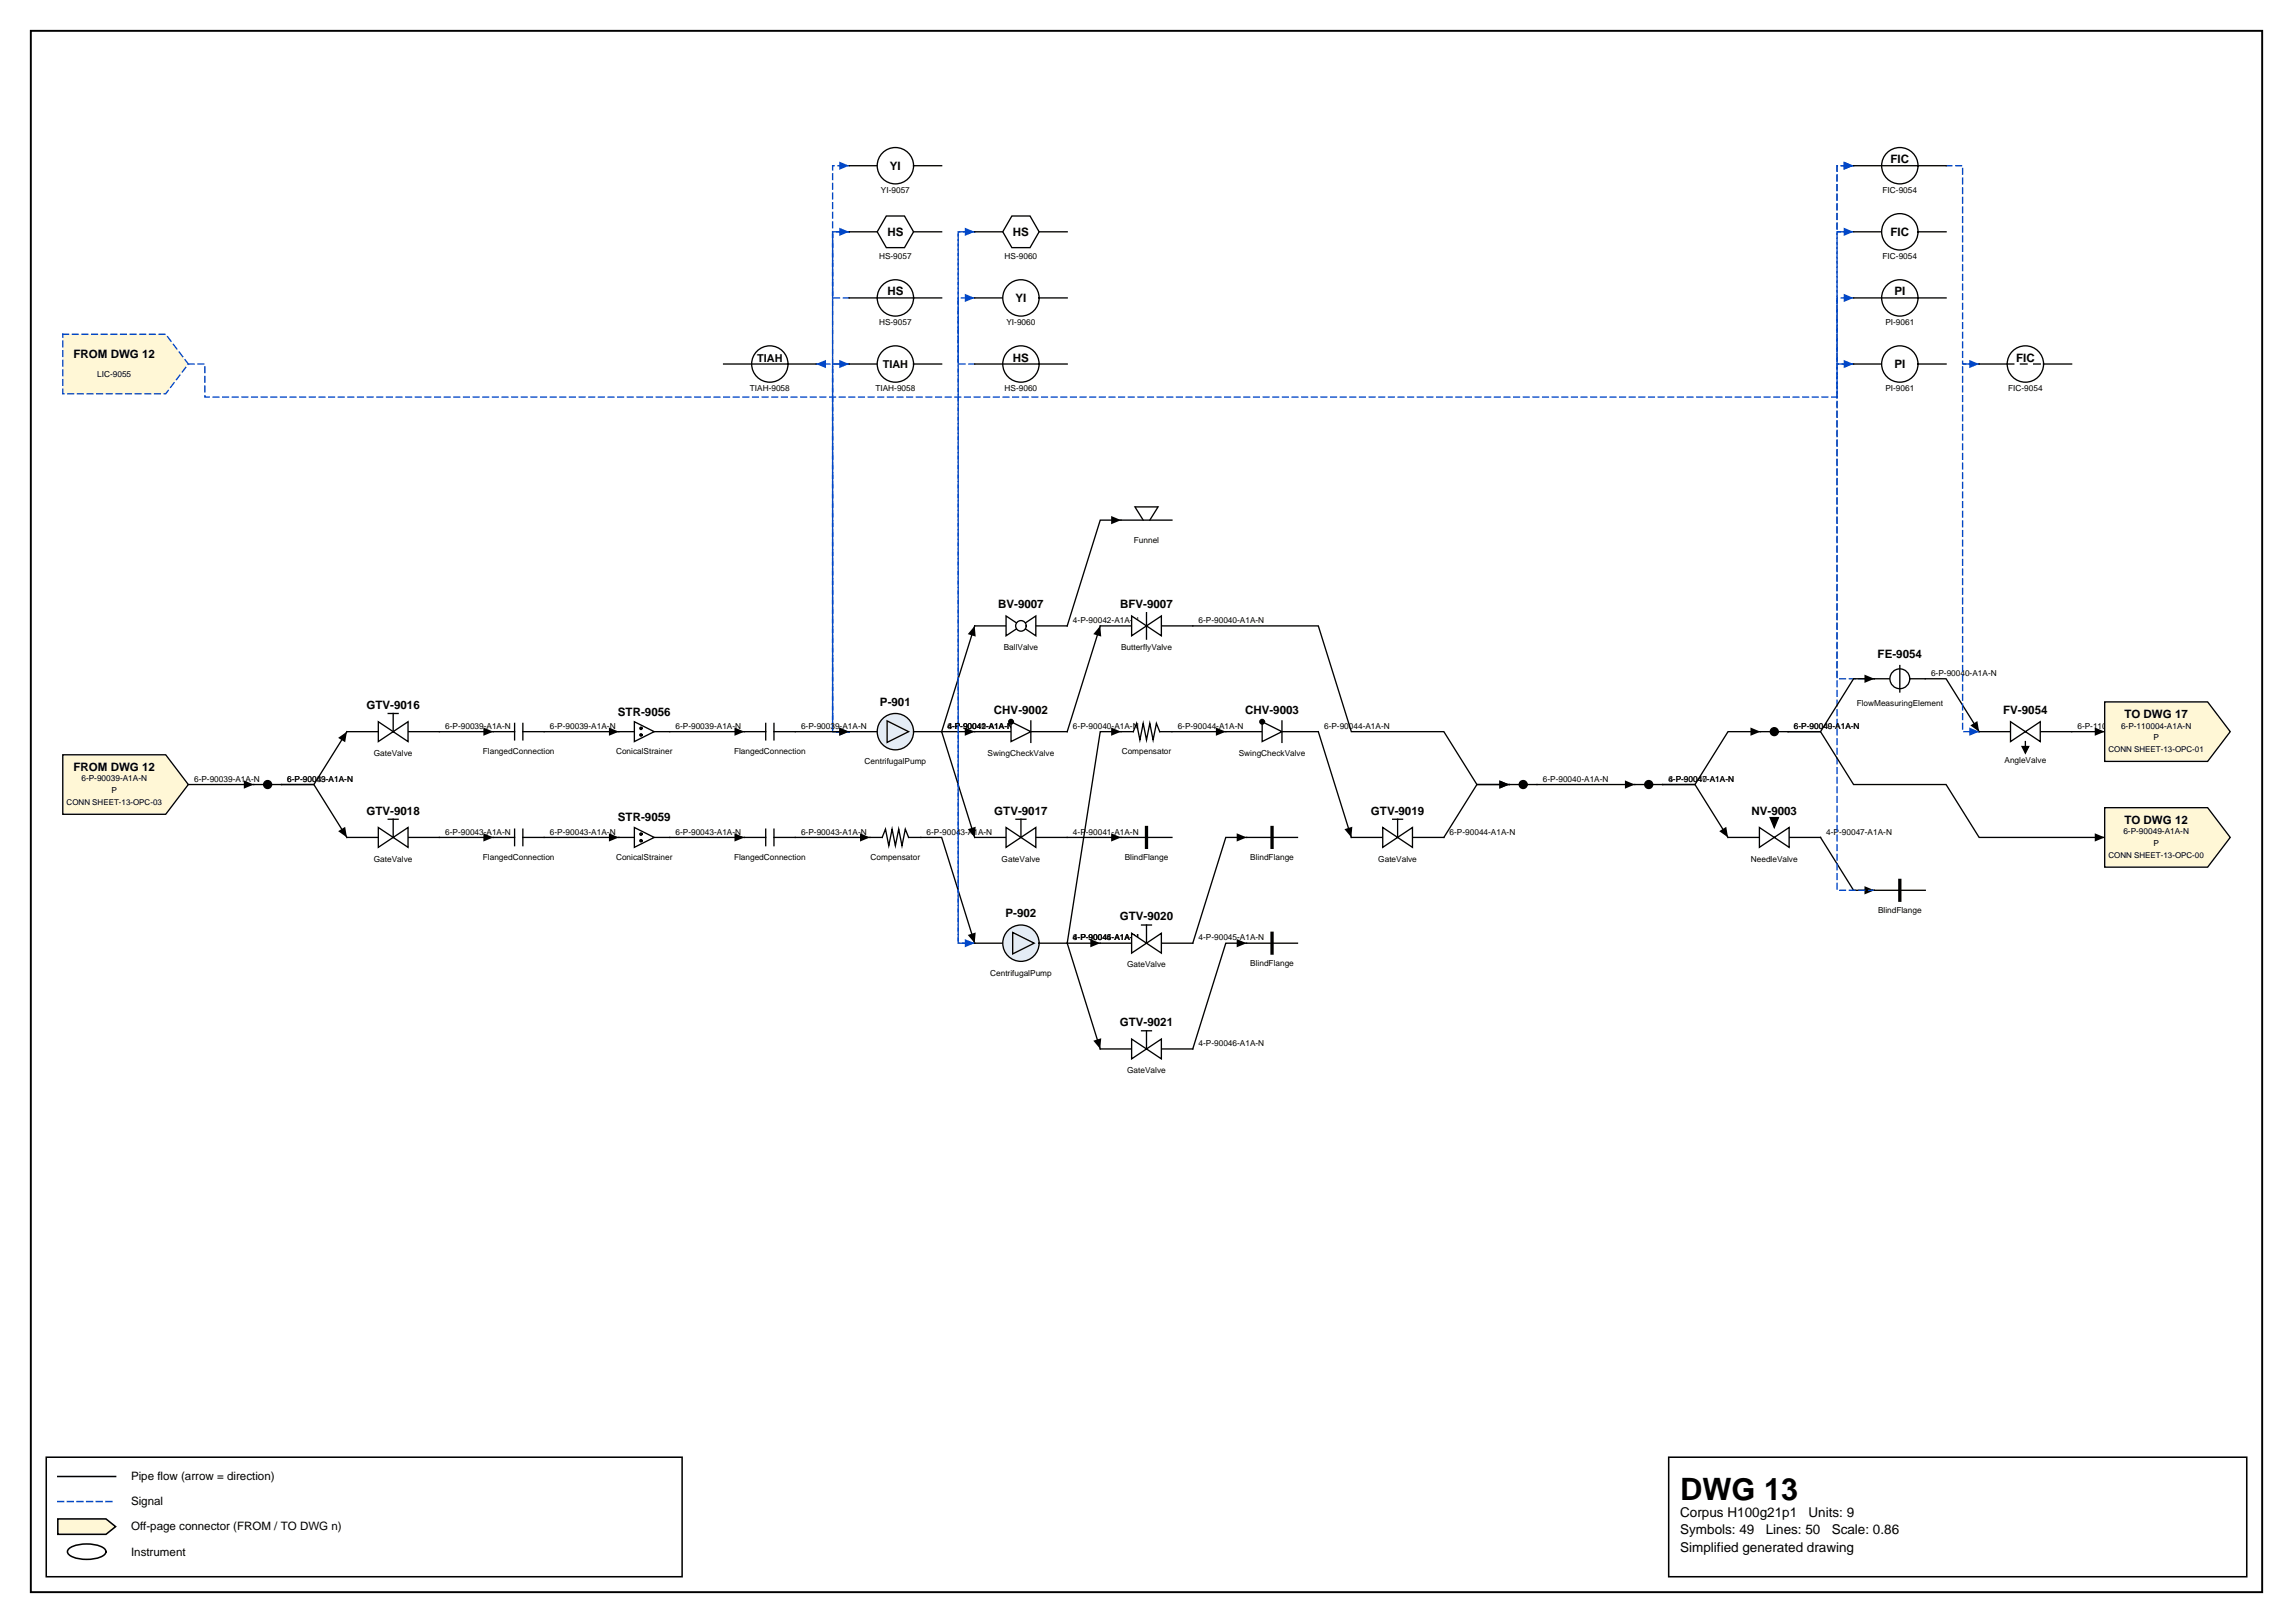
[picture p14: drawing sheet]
<svg xmlns="http://www.w3.org/2000/svg" width="420mm" height="297mm" viewBox="0 0 420 297" stroke-linecap="round" stroke-linejoin="round" font-family="sans-serif">
<defs><g id="words">
<text font-size="5.6" x="307.6" y="274.5">DWG 13</text>
<g font-size="2.5">
<text x="307.6" y="277.6">Corpus H100g21p1</text>
<text x="307.6" y="280.8">Symbols: 49</text>
<text x="323.3" y="280.8">Lines: 50</text>
<text x="331.1" y="277.6">Units: 9</text>
<text x="335.3" y="280.8">Scale: 0.86</text>
<text x="307.6" y="284">Simplified generated drawing</text>
</g>
<g font-size="2.1">
<text x="346.1" y="29.9">FIC</text>
<text x="162.9" y="31.1">YI</text>
<text x="162.5" y="43.2">HS</text>
<text x="185.4" y="43.2">HS</text>
<text x="346.1" y="43.2">FIC</text>
<text x="162.5" y="54.1">HS</text>
<text x="185.9" y="55.3">YI</text>
<text x="346.8" y="54.1">PI</text>
<text x="13.4" y="65.5">FROM DWG 12</text>
<text x="185.4" y="66.2">HS</text>
<text x="346.8" y="67.4">PI</text>
<text x="369.1" y="66.2">FIC</text>
<text x="182.7" y="111.3">BV-9007</text>
<text x="205.1" y="111.3">BFV-9007</text>
<text x="343.8" y="120.4">FE-9054</text>
<text x="67.1" y="129.7">GTV-9016</text>
<text x="113.1" y="131">STR-9056</text>
<text x="161.1" y="129.1">P-901</text>
<text x="182" y="130.7">CHV-9002</text>
<text x="227.9" y="130.7">CHV-9003</text>
<text x="366.8" y="130.7">FV-9054</text>
<text x="388.9" y="131.4">TO DWG 17</text>
<text x="13.4" y="141.1">FROM DWG 12</text>
<text x="67.1" y="149.1">GTV-9018</text>
<text x="182" y="149.1">GTV-9017</text>
<text x="251" y="149.1">GTV-9019</text>
<text x="320.7" y="149.1">NV-9003</text>
<text x="113.1" y="150.3">STR-9059</text>
<text x="388.9" y="150.7">TO DWG 12</text>
<text x="184.1" y="167.9">P-902</text>
<text x="205" y="168.5">GTV-9020</text>
<text x="205" y="187.8">GTV-9021</text>
<text x="24" y="270.9">Pipe flow (arrow = direction)</text>
<text x="24" y="275.5">Signal</text>
<text x="24" y="280.1">Off-page connector (FROM / TO DWG n)</text>
<text x="24" y="284.7">Instrument</text>
</g>
<g font-size="2">
<text x="138.6" y="66.2">TIAH</text>
<text x="161.6" y="67.4">TIAH</text>
</g>
<g font-size="1.5">
<text x="161.3" y="35.3">YI-9057</text>
<text x="344.7" y="35.3">FIC-9054</text>
<text x="160.9" y="47.4">HS-9057</text>
<text x="183.9" y="47.4">HS-9060</text>
<text x="344.7" y="47.4">FIC-9054</text>
<text x="160.9" y="59.5">HS-9057</text>
<text x="184.3" y="59.5">YI-9060</text>
<text x="345.2" y="59.5">PI-9061</text>
<text x="17.8" y="69">LIC-9055</text>
<text x="137.3" y="71.6">TIAH-9058</text>
<text x="160.3" y="71.6">TIAH-9058</text>
<text x="183.9" y="71.6">HS-9060</text>
<text x="345.2" y="71.6">PI-9061</text>
<text x="367.7" y="71.6">FIC-9054</text>
<text x="207.6" y="99.3">Funnel</text>
<text x="183.8" y="119">BallValve</text>
<text x="196.4" y="114">4-P-90042-A1A-N</text>
<text x="205.2" y="119">ButterflyValve</text>
<text x="219.4" y="114">6-P-90040-A1A-N</text>
<text x="353.5" y="123.7">6-P-90040-A1A-N</text>
<text x="339.9" y="129.3">FlowMeasuringElement</text>
<text x="81.5" y="133.4">6-P-90039-A1A-N</text>
<text x="100.7" y="133.4">6-P-90039-A1A-N</text>
<text x="123.7" y="133.4">6-P-90039-A1A-N</text>
<text x="146.7" y="133.4">6-P-90039-A1A-N</text>
<text x="173.5" y="133.4">4-P-90041-A1A-N</text>
<text x="173.5" y="133.4">4-P-90042-A1A-N</text>
<text x="173.5" y="133.4">6-P-90040-A1A-N</text>
<text x="196.4" y="133.4">6-P-90040-A1A-N</text>
<text x="215.6" y="133.4">6-P-90044-A1A-N</text>
<text x="242.4" y="133.4">6-P-90044-A1A-N</text>
<text x="328.4" y="133.4">6-P-90049-A1A-N</text>
<text x="328.4" y="133.4">6-P-90040-A1A-N</text>
<text x="380.3" y="133.4">6-P-110004-A1A-N</text>
<text x="386" y="137.7">CONN SHEET-13-OPC-01</text>
<text x="388.3" y="133.3">6-P-110004-A1A-N</text>
<text x="394.2" y="135.5">P</text>
<text x="14.9" y="143">6-P-90039-A1A-N</text>
<text x="35.5" y="143.1">6-P-90039-A1A-N</text>
<text x="52.6" y="143.1">6-P-90039-A1A-N</text>
<text x="52.6" y="143.1">6-P-90043-A1A-N</text>
<text x="68.5" y="138.3">GateValve</text>
<text x="88.4" y="138">FlangedConnection</text>
<text x="112.8" y="138">ConicalStrainer</text>
<text x="134.4" y="138">FlangedConnection</text>
<text x="158.3" y="139.9">CentrifugalPump</text>
<text x="180.8" y="138.3">SwingCheckValve</text>
<text x="205.4" y="138">Compensator</text>
<text x="226.8" y="138.3">SwingCheckValve</text>
<text x="282.5" y="143.1">6-P-90040-A1A-N</text>
<text x="305.4" y="143.1">4-P-90047-A1A-N</text>
<text x="305.4" y="143.1">6-P-90040-A1A-N</text>
<text x="367" y="139.6">AngleValve</text>
<text x="12.2" y="147.4">CONN SHEET-13-OPC-03</text>
<text x="20.4" y="145.2">P</text>
<text x="81.5" y="152.7">6-P-90043-A1A-N</text>
<text x="100.7" y="152.7">6-P-90043-A1A-N</text>
<text x="123.7" y="152.7">6-P-90043-A1A-N</text>
<text x="146.7" y="152.7">6-P-90043-A1A-N</text>
<text x="169.6" y="152.7">6-P-90043-A1A-N</text>
<text x="196.4" y="152.7">4-P-90041-A1A-N</text>
<text x="265.4" y="152.7">6-P-90044-A1A-N</text>
<text x="334.4" y="152.7">4-P-90047-A1A-N</text>
<text x="388.7" y="152.7">6-P-90049-A1A-N</text>
<text x="394.2" y="154.9">P</text>
<text x="68.5" y="157.7">GateValve</text>
<text x="88.4" y="157.4">FlangedConnection</text>
<text x="112.8" y="157.4">ConicalStrainer</text>
<text x="134.4" y="157.4">FlangedConnection</text>
<text x="159.4" y="157.4">Compensator</text>
<text x="183.4" y="157.7">GateValve</text>
<text x="205.9" y="157.4">BlindFlange</text>
<text x="228.9" y="157.4">BlindFlange</text>
<text x="252.3" y="157.7">GateValve</text>
<text x="320.5" y="157.7">NeedleValve</text>
<text x="386" y="157.1">CONN SHEET-13-OPC-00</text>
<text x="343.8" y="167.1">BlindFlange</text>
<text x="196.4" y="172.1">6-P-90044-A1A-N</text>
<text x="196.4" y="172.1">4-P-90046-A1A-N</text>
<text x="196.4" y="172.1">4-P-90045-A1A-N</text>
<text x="219.4" y="172.1">4-P-90045-A1A-N</text>
<text x="181.3" y="178.6">CentrifugalPump</text>
<text x="206.4" y="177.1">GateValve</text>
<text x="228.9" y="176.8">BlindFlange</text>
<text x="219.4" y="191.4">4-P-90046-A1A-N</text>
<text x="206.4" y="196.4">GateValve</text>
</g>
</g></defs>
<path d="M5.6 5.6h408.6v285.8h-408.6z" fill="none" stroke="#000" stroke-width=".35"/>
<path d="M8.5 266.7h116.4v21.9h-116.4zM10.6 270.2h10.6M305.5 266.7h105.8v21.9h-105.8z" fill="none" stroke="#000" stroke-width=".28"/>
<path d="M10.6 274.8h10.6" fill="none" stroke="#0046c8" stroke-width=".28" stroke-dasharray="1.1 .7"/>
<path d="M10.6 278h8.8l1.8 1.4-1.8 1.4h-8.8z" fill="#fff7d6" stroke="#000" stroke-width=".28"/>
<path d="M12.7 283.4a6.7 6.7 0 0 1 6.3 0 .72 .72 0 0 1 0 1.2 6.7 6.7 0 0 1-6.3 0 .72 .72 0 0 1 0-1.2z" fill="none" stroke="#000" stroke-width=".28"/>
<path d="M34.5 66.6h3v6.1h298.8v-42.4h3.1" fill="none" stroke="#0046c8" stroke-width=".24" stroke-dasharray="1.1 .7"/>
<path d="M337.5 29.6l1.9 .7-1.9 .8z" fill="#0046c8"/>
<path d="M214.6 133.9h9.8M195.4 153.3h9.8M333.3 153.3l6.1 9.6h3.8" fill="none" stroke="#000" stroke-width=".24"/>
<path d="M222.6 133.1l1.8 .8-1.8 .8zM203.4 152.5l1.8 .8-1.8 .7zM341.4 162.2l1.8 .7-1.8 .8z" fill="#000"/>
<path d="M178.4 66.6h-3v-24.2h3" fill="none" stroke="#0046c8" stroke-width=".24" stroke-dasharray="1.1 .7"/>
<path d="M176.6 41.7l1.8 .7-1.8 .8z" fill="#0046c8"/>
<path d="M205.2 95.2h-3.8l-6 19.4M201.4 114.6l-6 19.3M218.4 114.6h23l6 19.3h16.9l6.1 9.7h5.9h-5.9l-6.1 9.7M80.5 133.9h9.8M122.6 133.9h13.7" fill="none" stroke="#000" stroke-width=".24"/>
<path d="M203.4 94.4l1.8 .8-1.8 .7zM201.4 114.6l.2 1.9-1.4-.4zM88.5 133.1l1.8 .8-1.8 .8zM134.5 133.1l1.8 .8-1.8 .8zM274.5 142.8l1.8 .8-1.8 .7z" fill="#000"/>
<path d="M155.5 66.6h-6.1" fill="none" stroke="#0046c8" stroke-width=".24" stroke-dasharray="1.1 .7"/>
<path d="M149.4 66.6l1.8-.7v1.5z" fill="#0046c8"/>
<path d="M356.3 30.3h3v36.3h3" fill="none" stroke="#0046c8" stroke-width=".24" stroke-dasharray="1.1 .7"/>
<path d="M360.5 65.9l1.8 .7-1.8 .8z" fill="#0046c8"/>
<path d="M241.4 133.9l6 19.4M34.5 143.6h12" fill="none" stroke="#000" stroke-width=".24"/>
<path d="M44.6 142.8l1.9 .8-1.9 .7zM246.1 151.8l1.5-.5-.2 2z" fill="#000"/>
<path d="M339.4 66.6h-3.1v-12.1h3.1" fill="none" stroke="#0046c8" stroke-width=".24" stroke-dasharray="1.1 .7"/>
<path d="M337.5 53.8l1.9 .7-1.9 .8z" fill="#0046c8"/>
<path d="M343.2 124.2h-6.9v-81.8h3.1" fill="none" stroke="#0046c8" stroke-width=".24" stroke-dasharray="1.1 .7"/>
<path d="M337.5 41.7l1.9 .7-1.9 .8z" fill="#0046c8"/>
<path d="M205.2 133.9h-3.8l-6 38.7M352.5 124.2h3.8l6 9.7M80.5 153.3h9.8" fill="none" stroke="#000" stroke-width=".24"/>
<path d="M203.4 133.1l1.8 .8-1.8 .8zM360.7 132.8l1.3-.8 .3 1.9zM88.5 152.5l1.8 .8-1.8 .7z" fill="#000"/>
<path d="M178.4 172.6h-3v-118.1h3" fill="none" stroke="#0046c8" stroke-width=".24" stroke-dasharray="1.1 .7"/>
<path d="M176.6 53.8l1.8 .7-1.8 .8z" fill="#0046c8"/>
<path d="M178.4 114.6l-6 19.3M63.5 133.9l-6 9.7h-6h6l6 9.7M172.4 133.9l6 19.4M172.4 133.9h6M145.6 153.3h13.7M201.4 172.6h-6l6 19.4" fill="none" stroke="#000" stroke-width=".24"/>
<path d="M178.4 114.6l.2 1.9-1.4-.4zM61.9 135l1.6-1.1-.3 1.9zM176.6 133.1l1.8 .8-1.8 .8zM61.9 152.1l1.3-.8 .3 2zM157.5 152.5l1.8 .8-1.8 .7zM177.2 151.8l1.4-.5-.2 2zM199.6 171.9l1.8 .7-1.8 .8zM200.2 190.5l1.4-.5-.2 2z" fill="#000"/>
<path d="M155.5 133.9h-3.1v-67.3h3.1" fill="none" stroke="#0046c8" stroke-width=".24" stroke-dasharray="1.1 .7"/>
<path d="M153.6 65.9l1.9 .7-1.9 .8z" fill="#0046c8"/>
<path d="M155.5 133.9h-3.1v-103.6h3.1" fill="none" stroke="#0046c8" stroke-width=".24" stroke-dasharray="1.1 .7"/>
<path d="M153.6 29.6l1.9 .7-1.9 .8z" fill="#0046c8"/>
<path d="M281.4 143.6h17.9" fill="none" stroke="#000" stroke-width=".24"/>
<path d="M297.5 142.8l1.8 .8-1.8 .7z" fill="#000"/>
<path d="M155.5 54.5h-3.1v-12.1h3.1" fill="none" stroke="#0046c8" stroke-width=".24" stroke-dasharray="1.1 .7"/>
<path d="M153.6 41.7l1.9 .7-1.9 .8z" fill="#0046c8"/>
<path d="M155.5 42.4h-3.1v91.5h3.1" fill="none" stroke="#0046c8" stroke-width=".24" stroke-dasharray="1.1 .7"/>
<path d="M153.6 133.1l1.9 .8-1.9 .8z" fill="#0046c8"/>
<path d="M145.6 133.9h9.9M99.6 153.3h13.7M122.6 153.3h13.7" fill="none" stroke="#000" stroke-width=".24"/>
<path d="M153.6 133.1l1.9 .8-1.9 .8zM111.5 152.5l1.8 .8-1.8 .7zM134.5 152.5l1.8 .8-1.8 .7z" fill="#000"/>
<path d="M343.2 162.9h-6.9v-96.3h3.1" fill="none" stroke="#0046c8" stroke-width=".24" stroke-dasharray="1.1 .7"/>
<path d="M337.5 65.9l1.9 .7-1.9 .8z" fill="#0046c8"/>
<path d="M99.6 133.9h13.7M322.3 133.9h-5.9l-6.1 9.7h-5.9h5.9l6.1 9.7M343.2 124.2h-3.8l-6.1 9.7h-5.9h5.9l6.1 9.7h16.9l6 9.7h23M168.6 153.3h3.8l6 19.3M228.2 172.6h-3.8l-6 19.4" fill="none" stroke="#000" stroke-width=".24"/>
<path d="M111.5 133.1l1.8 .8-1.8 .8zM320.5 133.1l1.8 .8-1.8 .8zM341.4 123.5l1.8 .7-1.8 .8zM314.8 152.1l1.2-.8 .4 2zM383.5 152.5l1.8 .8-1.8 .7zM177.2 171.1l1.4-.4-.2 1.9zM226.4 171.9l1.8 .7-1.8 .8z" fill="#000"/>
<path d="M178.4 42.4h-3v130.2h3" fill="none" stroke="#0046c8" stroke-width=".24" stroke-dasharray="1.1 .7"/>
<path d="M176.6 171.9l1.8 .7-1.8 .8z" fill="#0046c8"/>
<path d="M339.4 42.4h-3.1v-12.1h3.1" fill="none" stroke="#0046c8" stroke-width=".24" stroke-dasharray="1.1 .7"/>
<path d="M337.5 29.6l1.9 .7-1.9 .8z" fill="#0046c8"/>
<path d="M379.3 133.9h6M228.2 153.3h-3.8l-6 19.3" fill="none" stroke="#000" stroke-width=".24"/>
<path d="M383.5 133.1l1.8 .8-1.8 .8zM226.4 152.5l1.8 .8-1.8 .7z" fill="#000"/>
<path d="M362.3 66.6h-3v67.3h3" fill="none" stroke="#0046c8" stroke-width=".24" stroke-dasharray="1.1 .7"/>
<path d="M360.5 133.1l1.8 .8-1.8 .8z" fill="#0046c8"/>
<path d="M11.5 61.2h18.8l4.2 5.4-4.2 5.5h-18.8z" fill="#fff7d6" stroke="#0046c8" stroke-width=".24" stroke-dasharray="1.1 .7"/>
<path d="M178.4 153.3h5.8M189.6 153.3h5.8" fill="none" stroke="#000" stroke-width=".24"/>
<path d="M184.2 151.4l5.4 3.7v-3.7l-5.4 3.7z" fill="#fff" stroke="#000" stroke-width=".24"/>
<path d="M186 149.9h1.8M186.9 149.9v3.4M316.4 153.3h5.7M327.6 153.3h5.7" fill="none" stroke="#000" stroke-width=".24"/>
<path d="M322.1 151.4l5.5 3.7v-3.7l-5.5 3.7z" fill="#fff" stroke="#000" stroke-width=".24"/>
<path d="M324.1 149.6h1.5l-.8 1.8z" fill="#000" stroke="#000" stroke-width=".24"/>
<path d="M178.4 66.6h5.2M190.2 66.6h5.2M205.2 133.9h2.3l.6-1.5 .6 3 .6-3 .6 3 .6-3 .6 3 .6-3 .6 1.5h2.3" fill="none" stroke="#000" stroke-width=".24"/>
<circle cx="186.9" cy="66.6" r="3.3" fill="#fff" stroke="#000" stroke-width=".24"/>
<path d="M183.6 66.6h6.6M178.4 114.6h5.8M189.6 114.6h5.8" fill="none" stroke="#000" stroke-width=".24"/>
<g fill="#fff" stroke="#000" stroke-width=".24">
<path d="M184.2 112.7l5.4 3.7v-3.7l-5.4 3.7z"/>
<circle cx="186.9" cy="114.5" r=".97"/>
</g>
<path d="M178.4 133.9h6.7M188.7 133.9h6.7" fill="none" stroke="#000" stroke-width=".24"/>
<path d="M185.1 132.1l3.6 1.8-3.6 1.8z" fill="#fff" stroke="#000" stroke-width=".24"/>
<path d="M113.3 133.9h2.8M119.8 133.9h2.8M188.7 131.9v4" fill="none" stroke="#000" stroke-width=".24"/>
<circle cx="185.1" cy="132.1" r=".42" fill="#000" stroke="#000" stroke-width=".24"/>
<path d="M116.1 132.1l3.7 1.8-3.7 1.8z" fill="#fff" stroke="#000" stroke-width=".24"/>
<g fill="#000" stroke="#000" stroke-width=".24">
<circle cx="117.4" cy="134.5" r=".21"/>
<circle cx="117.4" cy="133.3" r=".21"/>
</g>
<path d="M385.3 128.5h18.9l4.1 5.4-4.1 5.5h-18.9z" fill="#fff7d6" stroke="#000" stroke-width=".24"/>
<path d="M201.4 114.6h5.8M212.6 114.6h5.8" fill="none" stroke="#000" stroke-width=".24"/>
<path d="M207.2 112.7l5.4 3.7v-3.7l-5.4 3.7z" fill="#fff" stroke="#000" stroke-width=".24"/>
<path d="M178.4 54.5h5.2M190.2 54.5h5.2M209.9 112.1v4.9M205.2 153.3h9.4" fill="none" stroke="#000" stroke-width=".24"/>
<path d="M209.9 151.4v3.7" fill="none" stroke="#000" stroke-width=".6"/>
<circle cx="186.9" cy="54.5" r="3.3" fill="#fff" stroke="#000" stroke-width=".24"/>
<path d="M63.5 133.9h5.8M74.7 133.9h5.8" fill="none" stroke="#000" stroke-width=".24"/>
<path d="M69.3 132.1l5.4 3.6v-3.6l-5.4 3.6z" fill="#fff" stroke="#000" stroke-width=".24"/>
<path d="M71.1 130.6h1.8M72 130.6v3.3M228.2 172.6h9.3" fill="none" stroke="#000" stroke-width=".24"/>
<path d="M232.9 170.8v3.6" fill="none" stroke="#000" stroke-width=".6"/>
<path d="M385.3 147.8h18.9l4.1 5.5-4.1 5.4h-18.9z" fill="#fff7d6" stroke="#000" stroke-width=".24"/>
<path d="M247.4 153.3h5.8M258.6 153.3h5.7" fill="none" stroke="#000" stroke-width=".24"/>
<path d="M253.2 151.4l5.4 3.7v-3.7l-5.4 3.7z" fill="#fff" stroke="#000" stroke-width=".24"/>
<path d="M155.5 66.6h5.1M167.3 66.6h5.1M255 149.9h1.8M255.9 149.9v3.4" fill="none" stroke="#000" stroke-width=".24"/>
<circle cx="163.9" cy="66.6" r="3.3" fill="#fff" stroke="#000" stroke-width=".24"/>
<path d="M339.4 30.3h5.1M351.2 30.3h5.1" fill="none" stroke="#000" stroke-width=".24"/>
<circle cx="347.8" cy="30.3" r="3.3" fill="#fff" stroke="#000" stroke-width=".24"/>
<path d="M344.5 30.3h6.7" fill="none" stroke="#000" stroke-width=".24"/>
<path d="M11.5 138.1h18.8l4.2 5.5-4.2 5.4h-18.8z" fill="#fff7d6" stroke="#000" stroke-width=".24"/>
<path d="M224.4 133.9h6.7M234.7 133.9h6.7" fill="none" stroke="#000" stroke-width=".24"/>
<path d="M231.1 132.1l3.6 1.8-3.6 1.8z" fill="#fff" stroke="#000" stroke-width=".24"/>
<path d="M339.4 66.6h5.1M351.2 66.6h5.1M234.7 131.9v4" fill="none" stroke="#000" stroke-width=".24"/>
<circle cx="231.1" cy="132.1" r=".42" fill="#000" stroke="#000" stroke-width=".24"/>
<circle cx="347.8" cy="66.6" r="3.3" fill="#fff" stroke="#000" stroke-width=".24"/>
<path d="M339.4 54.5h5.1M351.2 54.5h5.1" fill="none" stroke="#000" stroke-width=".24"/>
<circle cx="347.8" cy="54.5" r="3.3" fill="#fff" stroke="#000" stroke-width=".24"/>
<path d="M344.5 54.5h6.7M343.2 124.2h2.8M349.6 124.2h2.9" fill="none" stroke="#000" stroke-width=".24"/>
<circle cx="347.8" cy="124.2" r="1.82" fill="#fff" stroke="#000" stroke-width=".24"/>
<path d="M347.8 121.8v4.8M63.5 153.3h5.8M74.7 153.3h5.8" fill="none" stroke="#000" stroke-width=".24"/>
<path d="M69.3 151.4l5.4 3.7v-3.7l-5.4 3.7z" fill="#fff" stroke="#000" stroke-width=".24"/>
<path d="M71.1 149.9h1.8M72 149.9v3.4M228.2 153.3h9.3M178.4 172.6h5.2M190.2 172.6h5.2" fill="none" stroke="#000" stroke-width=".24"/>
<path d="M232.9 151.4v3.7" fill="none" stroke="#000" stroke-width=".6"/>
<circle cx="186.9" cy="172.6" r="3.3" fill="#e2ecf7" stroke="#000" stroke-width=".24"/>
<path d="M155.5 133.9h5.1M167.3 133.9h5.1M46.5 143.6h5M136.3 153.3h3.9M140.2 151.8v3M141.7 153.3h3.9M141.7 151.8v3M185.4 170.7l3.9 1.9-3.9 2z" fill="none" stroke="#000" stroke-width=".24"/>
<circle cx="49" cy="143.6" r=".73" fill="#000" stroke="#000" stroke-width=".24"/>
<circle cx="163.9" cy="133.9" r="3.3" fill="#e2ecf7" stroke="#000" stroke-width=".24"/>
<path d="M155.5 54.5h5.1M167.3 54.5h5.1M162.4 131.9l3.9 2-3.9 2zM276.3 143.6h5.1" fill="none" stroke="#000" stroke-width=".24"/>
<circle cx="278.9" cy="143.6" r=".73" fill="#000" stroke="#000" stroke-width=".24"/>
<circle cx="163.9" cy="54.5" r="3.3" fill="#fff" stroke="#000" stroke-width=".24"/>
<path d="M155.5 42.4h5.1M160.6 54.5h6.7M167.3 42.4h5.1" fill="none" stroke="#000" stroke-width=".24"/>
<path d="M162.3 39.5h3.3l1.7 2.9-1.7 2.9h-3.3l-1.7-2.9z" fill="#fff" stroke="#000" stroke-width=".24"/>
<path d="M205.2 95.2h4.1M210.5 95.2h4.1M136.3 133.9h3.9M140.2 132.4v3M141.7 133.9h3.9M141.7 132.4v3" fill="none" stroke="#000" stroke-width=".24"/>
<path d="M207.8 92.8h4.2l-1.5 2.4h-1.2z" fill="#fff" stroke="#000" stroke-width=".24"/>
<path d="M113.3 153.3h2.8M119.8 153.3h2.8" fill="none" stroke="#000" stroke-width=".24"/>
<path d="M116.1 151.4l3.7 1.9-3.7 1.8z" fill="#fff" stroke="#000" stroke-width=".24"/>
<g fill="#000" stroke="#000" stroke-width=".24">
<circle cx="117.4" cy="153.9" r=".21"/>
<circle cx="117.4" cy="152.7" r=".21"/>
</g>
<path d="M155.5 30.3h5.1M167.3 30.3h5.1M90.3 153.3h3.9M94.2 151.8v3M95.7 153.3h3.9M95.7 151.8v3M159.3 153.3h2.2l.6-1.5 .6 3 .6-3 .6 3 .6-3 .6 3 .6-3 .6 1.5h2.3M343.2 162.9h9.3" fill="none" stroke="#000" stroke-width=".24"/>
<path d="M347.8 161.1v3.7" fill="none" stroke="#000" stroke-width=".6"/>
<circle cx="163.9" cy="30.3" r="3.3" fill="#fff" stroke="#000" stroke-width=".24"/>
<path d="M322.3 133.9h5.1M299.3 143.6h5.1M201.4 192h5.8M212.6 192h5.8" fill="none" stroke="#000" stroke-width=".24"/>
<g fill="#000" stroke="#000" stroke-width=".24">
<circle cx="324.8" cy="133.9" r=".72"/>
<circle cx="301.8" cy="143.6" r=".73"/>
</g>
<path d="M207.2 190.2l5.4 3.6v-3.6l-5.4 3.6z" fill="#fff" stroke="#000" stroke-width=".24"/>
<path d="M178.4 42.4h5.2M190.2 42.4h5.2M90.3 133.9h3.9M94.2 132.4v3M95.7 133.9h3.9M95.7 132.4v3M209 188.7h1.8M209.9 188.7v3.3" fill="none" stroke="#000" stroke-width=".24"/>
<path d="M185.3 39.5h3.3l1.6 2.9-1.6 2.9h-3.3l-1.7-2.9z" fill="#fff" stroke="#000" stroke-width=".24"/>
<path d="M132.5 66.6h5.1M144.3 66.6h5.1" fill="none" stroke="#000" stroke-width=".24"/>
<circle cx="140.9" cy="66.6" r="3.3" fill="#fff" stroke="#000" stroke-width=".24"/>
<path d="M339.4 42.4h5.1M351.2 42.4h5.1M137.6 66.6h6.7" fill="none" stroke="#000" stroke-width=".24"/>
<circle cx="347.8" cy="42.4" r="3.3" fill="#fff" stroke="#000" stroke-width=".24"/>
<path d="M362.3 133.9h5.8M373.5 133.9h5.8" fill="none" stroke="#000" stroke-width=".24"/>
<path d="M368.1 132.1l5.4 3.6v-3.6l-5.4 3.6z" fill="#fff" stroke="#000" stroke-width=".24"/>
<path d="M370.8 135.7v1.2M201.4 172.6h5.8M212.6 172.6h5.8" fill="none" stroke="#000" stroke-width=".24"/>
<path d="M370.2 136.6h1.2l-.6 1.2z" fill="#000" stroke="#000" stroke-width=".24"/>
<path d="M207.2 170.8l5.4 3.6v-3.6l-5.4 3.6z" fill="#fff" stroke="#000" stroke-width=".24"/>
<path d="M362.3 66.6h5.2M374.1 66.6h5.2M209 169.3h1.8M209.9 169.3v3.3" fill="none" stroke="#000" stroke-width=".24"/>
<circle cx="370.8" cy="66.6" r="3.3" fill="#fff" stroke="#000" stroke-width=".24"/>
<path d="M367.5 66.6h1.2M369.9 66.6h1.2M372.3 66.6h1.2" fill="none" stroke="#000" stroke-width=".24"/>
<use href="#words"/>
</svg>
